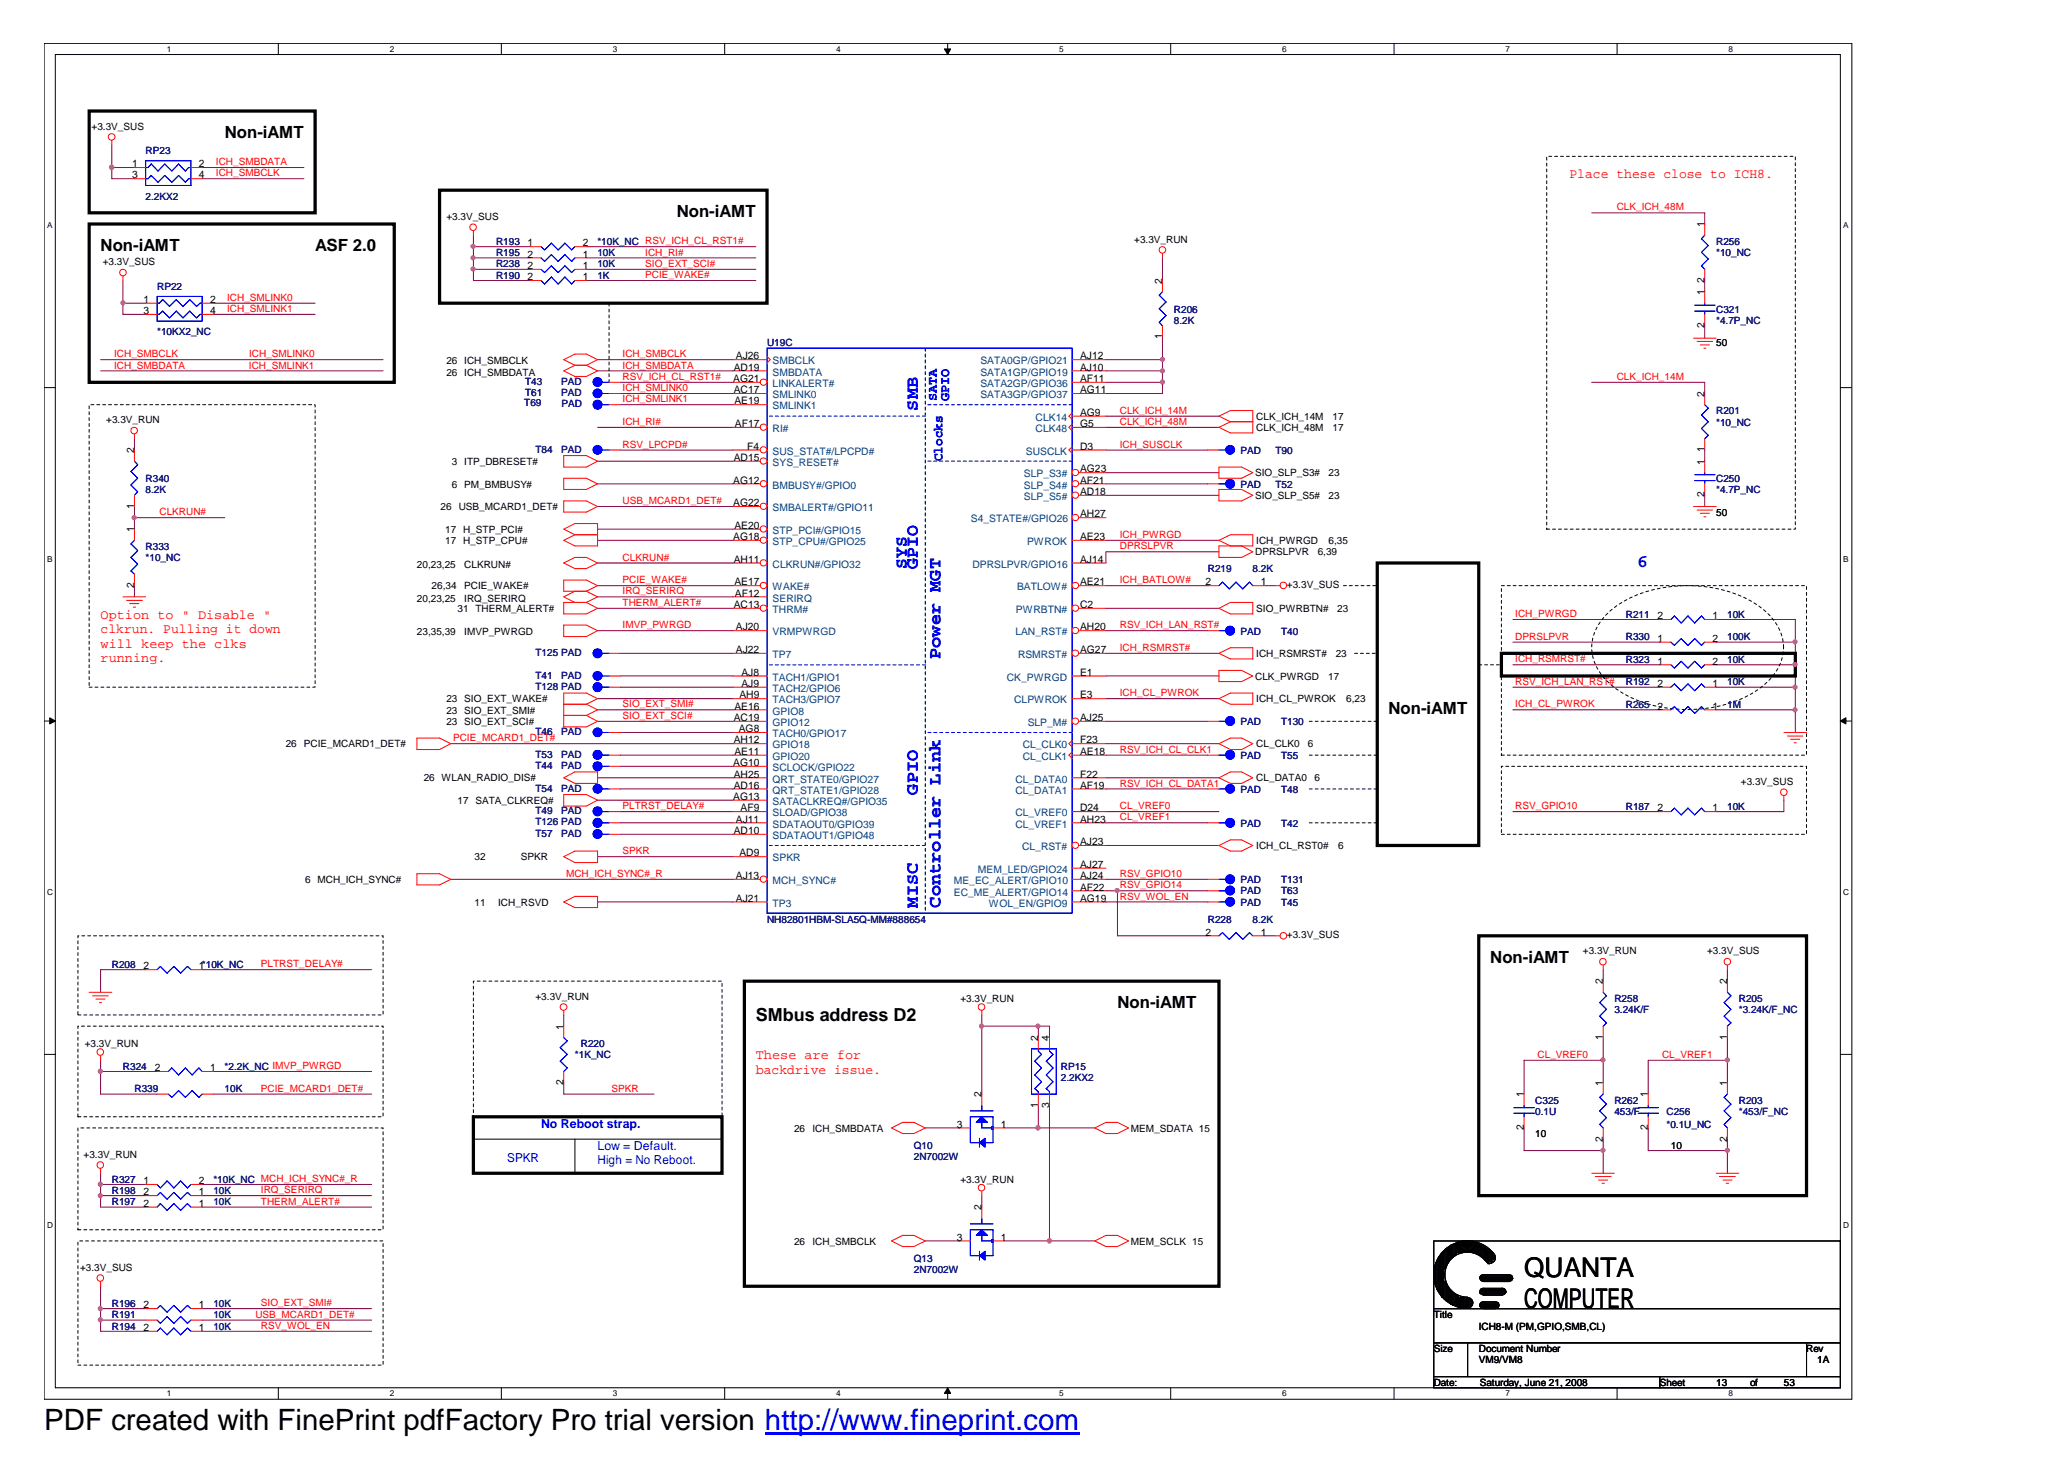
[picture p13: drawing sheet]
<svg xmlns="http://www.w3.org/2000/svg" width="297mm" height="210mm" viewBox="0 0 297 210" stroke-linecap="round" stroke-linejoin="round" font-family="sans-serif">
<defs><g id="words">
<text font-size="4.2" x="6.3" y="205.7">PDF created with FinePrint pdfFactory Pro trial version http://www.fineprint.com</text>
<g font-size="3.9">
<text x="219.3" y="183.7">QUANTA</text>
<text x="219.3" y="188.1">COMPUTER</text>
</g>
<g font-size="2.6" fill="#00f">
<text x="132.1" y="59.1" transform="rotate(-90 132.1 59.1)">SMB</text>
<text x="130.5" y="81.8" transform="rotate(-90 130.5 81.8)">SYS</text>
<text x="132.1" y="81.8" transform="rotate(-90 132.1 81.8)">GPIO</text>
<text x="235.5" y="81.5">6</text>
<text x="135.3" y="94.8" transform="rotate(-90 135.3 94.8)">Power MGT</text>
<text x="132.1" y="114.3" transform="rotate(-90 132.1 114.3)">GPIO</text>
<text x="132.1" y="130.6" transform="rotate(-90 132.1 130.6)">MISC</text>
<text x="135.3" y="130.6" transform="rotate(-90 135.3 130.6)">Controller Link</text>
</g>
<text font-size="2.6" x="108.8" y="146.8">SMbus address D2</text>
<g font-size="2.4">
<text x="32.3" y="19.8">Non-iAMT</text>
<text x="97.4" y="31.2">Non-iAMT</text>
<text x="14.5" y="36.1">Non-iAMT</text>
<text x="45.3" y="36.1">ASF 2.0</text>
<text x="199.8" y="102.8">Non-iAMT</text>
<text x="214.4" y="138.5">Non-iAMT</text>
<text x="160.8" y="145">Non-iAMT</text>
</g>
<g font-size="1.9" fill="#f00">
<text x="225.8" y="25.6">Place these close to ICH8.</text>
<text x="14.5" y="89">Option to &quot; Disable &quot;</text>
<text x="14.5" y="91.1">clkrun. Pulling it down</text>
<text x="14.5" y="93.2">will keep the clks</text>
<text x="14.5" y="95.3">running.</text>
<text x="108.8" y="152.4">These are for</text>
<text x="108.8" y="154.5">backdrive issue.</text>
</g>
<g font-size="1.9" fill="#00f">
<text x="134.8" y="57.8" transform="rotate(-90 134.8 57.8)">SATA</text>
<text x="136.6" y="57.8" transform="rotate(-90 136.6 57.8)">GPIO</text>
<text x="135.6" y="66.4" transform="rotate(-90 135.6 66.4)">Clocks</text>
</g>
<g font-size="1.8" fill="#00f">
<text x="73" y="167.1">SPKR</text>
<text x="77.9" y="162.3">No Reboot strap.</text>
<text x="86" y="165.5">Low = Default.</text>
<text x="86" y="167.5">High = No Reboot.</text>
</g>
<g font-size="1.5">
<text x="19" y="24.1">1</text>
<text x="19" y="25.7">3</text>
<text x="28.6" y="24.1">2</text>
<text x="28.6" y="25.7">4</text>
<text x="75.9" y="35.4">1</text>
<text x="83.9" y="35.4">2</text>
<text x="245.2" y="32.7" transform="rotate(-90 245.2 32.7)">1</text>
<text x="75.9" y="40.3">2</text>
<text x="75.9" y="38.7">2</text>
<text x="75.9" y="37.1">2</text>
<text x="83.9" y="40.3">1</text>
<text x="83.9" y="38.7">1</text>
<text x="83.9" y="37.1">1</text>
<text x="167.2" y="40.8" transform="rotate(-90 167.2 40.8)">2</text>
<text x="245.2" y="40.7" transform="rotate(-90 245.2 40.7)">2</text>
<text x="20.7" y="43.6">1</text>
<text x="20.7" y="45.2">3</text>
<text x="30.2" y="43.6">2</text>
<text x="30.2" y="45.2">4</text>
<text x="245.2" y="47.2" transform="rotate(-90 245.2 47.2)">2</text>
<text x="245.2" y="42.5" transform="rotate(-90 245.2 42.5)">1</text>
<text x="105.6" y="53.3">AD19</text>
<text x="105.9" y="51.7">AJ26</text>
<text x="155.4" y="51.7">AJ12</text>
<text x="155.4" y="53.3">AJ10</text>
<text x="167.2" y="48.8" transform="rotate(-90 167.2 48.8)">1</text>
<text x="105.5" y="55">AG21</text>
<text x="105.6" y="56.6">AC17</text>
<text x="105.7" y="58.2">AE19</text>
<text x="155.4" y="55">AF11</text>
<text x="155.4" y="56.6">AG11</text>
<text x="155.4" y="59.8">AG9</text>
<text x="245.2" y="57.1" transform="rotate(-90 245.2 57.1)">2</text>
<text x="19.3" y="65.2" transform="rotate(-90 19.3 65.2)">2</text>
<text x="105.7" y="61.4">AF17</text>
<text x="107.5" y="64.7">F4</text>
<text x="155.4" y="61.4">G5</text>
<text x="155.4" y="64.7">D3</text>
<text x="245.2" y="65.1" transform="rotate(-90 245.2 65.1)">1</text>
<text x="105.5" y="69.6">AG12</text>
<text x="105.6" y="66.3">AD15</text>
<text x="155.4" y="68">AG23</text>
<text x="155.4" y="69.6">AF21</text>
<text x="155.4" y="71.2">AD18</text>
<text x="245.2" y="71.6" transform="rotate(-90 245.2 71.6)">2</text>
<text x="245.2" y="66.9" transform="rotate(-90 245.2 66.9)">1</text>
<text x="19.3" y="76.6" transform="rotate(-90 19.3 76.6)">1</text>
<text x="19.3" y="73.2" transform="rotate(-90 19.3 73.2)">1</text>
<text x="105.5" y="72.8">AG22</text>
<text x="105.5" y="77.7">AG18</text>
<text x="105.7" y="76.1">AE20</text>
<text x="155.4" y="74.4">AH27</text>
<text x="155.4" y="77.7">AE23</text>
<text x="105.6" y="81">AH11</text>
<text x="155.4" y="81">AJ14</text>
<text x="19.3" y="84.6" transform="rotate(-90 19.3 84.6)">2</text>
<text x="105.6" y="87.5">AC13</text>
<text x="105.7" y="84.2">AE17</text>
<text x="105.7" y="85.8">AF12</text>
<text x="155.4" y="84.2">AE21</text>
<text x="155.4" y="87.5">C2</text>
<text x="173.4" y="84.2">2</text>
<text x="181.4" y="84.2">1</text>
<text x="238.5" y="89.1">2</text>
<text x="246.4" y="89.1">1</text>
<text x="105.9" y="90.7">AJ20</text>
<text x="105.9" y="94">AJ22</text>
<text x="155.4" y="90.7">AH20</text>
<text x="155.4" y="94">AG27</text>
<text x="238.5" y="92.3">1</text>
<text x="238.5" y="95.6">1</text>
<text x="246.4" y="92.3">2</text>
<text x="246.4" y="95.6">2</text>
<text x="106.4" y="100.5">AH9</text>
<text x="106.7" y="97.2">AJ8</text>
<text x="106.7" y="98.8">AJ9</text>
<text x="155.4" y="97.2">E1</text>
<text x="155.4" y="100.5">E3</text>
<text x="238.5" y="98.8">2</text>
<text x="246.4" y="98.8">1</text>
<text x="105.6" y="103.7">AC19</text>
<text x="105.6" y="106.9">AH12</text>
<text x="105.7" y="102.1">AE16</text>
<text x="106.3" y="105.3">AG8</text>
<text x="155.4" y="106.9">F23</text>
<text x="155.4" y="103.7">AJ25</text>
<text x="238.5" y="102.1">2</text>
<text x="246.4" y="102.1">1</text>
<text x="105.5" y="110.2">AG10</text>
<text x="105.6" y="111.9">AH25</text>
<text x="105.6" y="113.5">AD16</text>
<text x="105.7" y="108.6">AE11</text>
<text x="155.4" y="108.6">AE18</text>
<text x="155.4" y="111.9">F22</text>
<text x="155.4" y="113.5">AF19</text>
<text x="105.5" y="115.1">AG13</text>
<text x="105.6" y="120">AD10</text>
<text x="105.9" y="118.3">AJ11</text>
<text x="106.6" y="116.7">AF9</text>
<text x="155.4" y="116.7">D24</text>
<text x="155.4" y="118.3">AH23</text>
<text x="238.5" y="116.7">2</text>
<text x="246.4" y="116.7">1</text>
<text x="106.4" y="123.2">AD9</text>
<text x="155.4" y="121.6">AJ23</text>
<text x="155.4" y="124.9">AJ27</text>
<text x="105.9" y="129.7">AJ21</text>
<text x="105.9" y="126.5">AJ13</text>
<text x="155.4" y="126.5">AJ24</text>
<text x="155.4" y="129.7">AG19</text>
<text x="155.4" y="128.1">AF22</text>
<text x="173.4" y="134.6">2</text>
<text x="181.4" y="134.6">1</text>
<text x="20.7" y="139.5">2</text>
<text x="28.6" y="139.5">1*10K_NC</text>
<text x="230.6" y="141.6" transform="rotate(-90 230.6 141.6)">2</text>
<text x="248.5" y="141.6" transform="rotate(-90 248.5 141.6)">2</text>
<text x="81.1" y="148.1" transform="rotate(-90 81.1 148.1)">1</text>
<text x="149.4" y="149.7" transform="rotate(-90 149.4 149.7)">2</text>
<text x="151" y="149.7" transform="rotate(-90 151 149.7)">4</text>
<text x="230.6" y="149.6" transform="rotate(-90 230.6 149.6)">1</text>
<text x="248.5" y="149.6" transform="rotate(-90 248.5 149.6)">1</text>
<text x="22.3" y="154.1">2</text>
<text x="30.2" y="154.1">1</text>
<text x="81.1" y="156.1" transform="rotate(-90 81.1 156.1)">2</text>
<text x="141.2" y="157.9" transform="rotate(-90 141.2 157.9)">2</text>
<text x="149.4" y="159.4" transform="rotate(-90 149.4 159.4)">1</text>
<text x="151" y="159.4" transform="rotate(-90 151 159.4)">3</text>
<text x="219.2" y="157.9" transform="rotate(-90 219.2 157.9)">1</text>
<text x="230.6" y="156.3" transform="rotate(-90 230.6 156.3)">1</text>
<text x="237.1" y="157.9" transform="rotate(-90 237.1 157.9)">1</text>
<text x="248.5" y="156.3" transform="rotate(-90 248.5 156.3)">1</text>
<text x="137.7" y="162.2">3</text>
<text x="144" y="162.2">1</text>
<text x="219.2" y="162.6" transform="rotate(-90 219.2 162.6)">2</text>
<text x="230.6" y="164.2" transform="rotate(-90 230.6 164.2)">2</text>
<text x="237.1" y="162.6" transform="rotate(-90 237.1 162.6)">2</text>
<text x="248.5" y="164.2" transform="rotate(-90 248.5 164.2)">2</text>
<text x="20.7" y="170.4">1</text>
<text x="20.7" y="172">2</text>
<text x="20.7" y="173.6">2</text>
<text x="28.6" y="170.4">2</text>
<text x="28.6" y="172">1</text>
<text x="28.6" y="173.6">1</text>
<text x="137.7" y="178.5">3</text>
<text x="141.2" y="174.1" transform="rotate(-90 141.2 174.1)">2</text>
<text x="144" y="178.5">1</text>
<text x="20.7" y="188.2">2</text>
<text x="20.7" y="191.5">2</text>
<text x="28.6" y="188.2">1</text>
<text x="28.6" y="191.5">1</text>
</g>
<g font-size="1.5" fill="#004080">
<text x="111.2" y="52.4">SMBCLK</text>
<text x="141.1" y="52.4">SATA0GP/GPIO21</text>
<text x="111.2" y="54">SMBDATA</text>
<text x="111.2" y="55.7">LINKALERT#</text>
<text x="111.2" y="57.3">SMLINK0</text>
<text x="111.2" y="58.9">SMLINK1</text>
<text x="141.1" y="54">SATA1GP/GPIO19</text>
<text x="141.1" y="55.7">SATA2GP/GPIO36</text>
<text x="141.1" y="57.3">SATA3GP/GPIO37</text>
<text x="111.2" y="65.4">SUS_STAT#/LPCPD#</text>
<text x="111.2" y="62.2">RI#</text>
<text x="147.6" y="65.4">SUSCLK</text>
<text x="149" y="60.6">CLK14</text>
<text x="149" y="62.2">CLK48</text>
<text x="111.2" y="67">SYS_RESET#</text>
<text x="111.2" y="70.3">BMBUSY#/GPIO0</text>
<text x="147.3" y="68.7">SLP_S3#</text>
<text x="147.3" y="70.3">SLP_S4#</text>
<text x="147.3" y="71.9">SLP_S5#</text>
<text x="111.2" y="73.5">SMBALERT#/GPIO11</text>
<text x="111.2" y="76.8">STP_PCI#/GPIO15</text>
<text x="139.7" y="75.2">S4_STATE#/GPIO26</text>
<text x="111.2" y="78.4">STP_CPU#/GPIO25</text>
<text x="111.2" y="81.7">CLKRUN#/GPIO32</text>
<text x="139.9" y="81.7">DPRSLPVR/GPIO16</text>
<text x="147.8" y="78.4">PWROK</text>
<text x="111.2" y="84.9">WAKE#</text>
<text x="111.2" y="86.5">SERIRQ</text>
<text x="111.2" y="88.2">THRM#</text>
<text x="146.2" y="88.2">PWRBTN#</text>
<text x="146.3" y="84.9">BATLOW#</text>
<text x="111.2" y="91.4">VRMPWRGD</text>
<text x="111.2" y="94.7">TP7</text>
<text x="146.1" y="91.4">LAN_RST#</text>
<text x="146.5" y="94.7">RSMRST#</text>
<text x="111.2" y="97.9">TACH1/GPIO1</text>
<text x="111.2" y="99.5">TACH2/GPIO6</text>
<text x="111.2" y="101.2">TACH3/GPIO7</text>
<text x="144.9" y="97.9">CK_PWRGD</text>
<text x="145.9" y="101.2">CLPWROK</text>
<text x="111.2" y="102.8">GPIO8</text>
<text x="111.2" y="104.5">GPIO12</text>
<text x="111.2" y="106.1">TACH0/GPIO17</text>
<text x="111.2" y="107.7">GPIO18</text>
<text x="147.2" y="107.7">CL_CLK0</text>
<text x="147.9" y="104.5">SLP_M#</text>
<text x="111.2" y="110.9">SCLOCK/GPIO22</text>
<text x="111.2" y="112.6">QRT_STATE0/GPIO27</text>
<text x="111.2" y="109.3">GPIO20</text>
<text x="146.1" y="112.6">CL_DATA0</text>
<text x="147.2" y="109.3">CL_CLK1</text>
<text x="111.2" y="115.8">SATACLKREQ#/GPIO35</text>
<text x="111.2" y="117.4">SLOAD/GPIO38</text>
<text x="111.2" y="119.1">SDATAOUT0/GPIO39</text>
<text x="111.2" y="114.2">QRT_STATE1/GPIO28</text>
<text x="146.1" y="114.2">CL_DATA1</text>
<text x="146.1" y="117.4">CL_VREF0</text>
<text x="146.1" y="119.1">CL_VREF1</text>
<text x="111.2" y="120.7">SDATAOUT1/GPIO48</text>
<text x="111.2" y="123.9">SPKR</text>
<text x="140.7" y="125.6">MEM_LED/GPIO24</text>
<text x="147.1" y="122.3">CL_RST#</text>
<text x="111.2" y="130.4">TP3</text>
<text x="111.2" y="127.2">MCH_SYNC#</text>
<text x="137.2" y="127.2">ME_EC_ALERT/GPIO10</text>
<text x="137.2" y="128.8">EC_ME_ALERT/GPIO14</text>
<text x="142.3" y="130.4">WOL_EN/GPIO9</text>
</g>
<g font-size="1.4">
<text x="13.2" y="18.6">+3.3V_SUS</text>
<text x="64.2" y="31.6">+3.3V_SUS</text>
<text x="163.2" y="34.9">+3.3V_RUN</text>
<text x="14.8" y="38.2">+3.3V_SUS</text>
<text x="64.2" y="52.4">26 ICH_SMBCLK</text>
<text x="246.9" y="49.8">50</text>
<text x="64.2" y="54.1">26 ICH_SMBDATA</text>
<text x="15.3" y="60.9">+3.3V_RUN</text>
<text x="180.8" y="60.4">CLK_ICH_14M</text>
<text x="180.8" y="62">CLK_ICH_48M</text>
<text x="191.7" y="60.4">17</text>
<text x="191.7" y="62">17</text>
<text x="65" y="70.2">6 PM_BMBUSY#</text>
<text x="65" y="66.9">3 ITP_DBRESET#</text>
<text x="180.6" y="71.8">SIO_SLP_S5#</text>
<text x="180.6" y="68.6">SIO_SLP_S3#</text>
<text x="191.1" y="71.8">23</text>
<text x="191.1" y="68.6">23</text>
<text x="63.4" y="73.4">26</text>
<text x="64.1" y="76.7">17 H_STP_PCI#</text>
<text x="66" y="73.4">USB_MCARD1_DET#</text>
<text x="246.9" y="74.2">50</text>
<text x="60" y="81.7">20,23,25</text>
<text x="64.1" y="78.3">17 H_STP_CPU#</text>
<text x="66.8" y="81.7">CLKRUN#</text>
<text x="180.6" y="79.9">DPRSLPVR</text>
<text x="180.8" y="78.3">ICH_PWRGD</text>
<text x="189.6" y="79.9">6,39</text>
<text x="191.1" y="78.3">6,35</text>
<text x="60" y="86.6">20,23,25</text>
<text x="62.1" y="84.8">26,34</text>
<text x="65.8" y="88">31 THERM_ALERT#</text>
<text x="66.8" y="86.6">IRQ_SERIRQ</text>
<text x="66.8" y="84.8">PCIE_WAKE#</text>
<text x="180.8" y="88">SIO_PWRBTN#</text>
<text x="185.2" y="84.6">+3.3V_SUS</text>
<text x="192.4" y="88">23</text>
<text x="60" y="91.3">23,35,39</text>
<text x="66.8" y="91.3">IMVP_PWRGD</text>
<text x="180.8" y="94.5">ICH_RSMRST#</text>
<text x="192.2" y="94.5">23</text>
<text x="64.2" y="101.1">23 SIO_EXT_WAKE#</text>
<text x="180.6" y="97.8">CLK_PWRGD</text>
<text x="180.8" y="101.1">ICH_CL_PWROK</text>
<text x="191.1" y="97.8">17</text>
<text x="193.7" y="101.1">6,23</text>
<text x="41.1" y="107.5">26</text>
<text x="43.7" y="107.5">PCIE_MCARD1_DET#</text>
<text x="64.2" y="102.7">23 SIO_EXT_SMI#</text>
<text x="64.2" y="104.3">23 SIO_EXT_SCI#</text>
<text x="180.8" y="107.5">CL_CLK0</text>
<text x="188.2" y="107.5">6</text>
<text x="61" y="112.4">26 WLAN_RADIO_DIS#</text>
<text x="180.8" y="112.4">CL_DATA0</text>
<text x="189.1" y="112.4">6</text>
<text x="250.5" y="112.9">+3.3V_SUS</text>
<text x="65.8" y="115.7">17 SATA_CLKREQ#</text>
<text x="68.3" y="123.8">32</text>
<text x="74.9" y="123.8">SPKR</text>
<text x="180.8" y="122.2">ICH_CL_RST0#</text>
<text x="192.5" y="122.2">6</text>
<text x="43.9" y="127.1">6 MCH_ICH_SYNC#</text>
<text x="68.3" y="130.3">11</text>
<text x="71.7" y="130.3">ICH_RSVD</text>
<text x="185.2" y="135">+3.3V_SUS</text>
<text x="227.8" y="137.3">+3.3V_RUN</text>
<text x="245.6" y="137.3">+3.3V_SUS</text>
<text x="77" y="143.8">+3.3V_RUN</text>
<text x="138.2" y="144.1">+3.3V_RUN</text>
<text x="12.2" y="150.6">+3.3V_RUN</text>
<text x="12" y="166.6">+3.3V_RUN</text>
<text x="114.3" y="162.8">26</text>
<text x="116.9" y="162.8">ICH_SMBDATA</text>
<text x="162.7" y="162.8">MEM_SDATA 15</text>
<text x="220.9" y="163.6">10</text>
<text x="240.4" y="165.2">10</text>
<text x="138.2" y="170.2">+3.3V_RUN</text>
<text x="114.3" y="179.1">26</text>
<text x="116.9" y="179.1">ICH_SMBCLK</text>
<text x="162.7" y="179.1">MEM_SCLK 15</text>
<text x="11.5" y="182.8">+3.3V_SUS</text>
<text x="206.3" y="189.6">Title</text>
<text x="212.8" y="191.3">ICH8-M (PM,GPIO,SMB,CL)</text>
<text x="206.3" y="194.5">Size</text>
<text x="212.8" y="196.1">VM9/VM8</text>
<text x="212.8" y="194.5">Document Number</text>
<text x="259.9" y="194.5">Rev</text>
<text x="261.5" y="196.1">1A</text>
<text x="206.3" y="199.4">Date:</text>
<text x="212.9" y="199.4">Saturday, June 21, 2008</text>
<text x="238.8" y="199.4">Sheet</text>
<text x="246.9" y="199.4">13</text>
<text x="251.8" y="199.4">of</text>
<text x="256.7" y="199.4">53</text>
</g>
<g font-size="1.4" fill="#000080">
<text x="21" y="22.2">RP23</text>
<text x="21" y="28.7">2.2KX2</text>
<text x="71.4" y="35.2">R193</text>
<text x="86" y="35.2">*10K_NC RSV_ICH_CL_RST1#</text>
<text x="246.9" y="35.2">R256</text>
<text x="22.6" y="41.7">RP22</text>
<text x="71.4" y="40.1">R190</text>
<text x="71.4" y="38.5">R238</text>
<text x="71.4" y="36.8">R195</text>
<text x="86" y="40.1">1K</text>
<text x="86" y="38.5">10K</text>
<text x="86" y="36.8">10K</text>
<text x="246.9" y="36.8">*10_NC</text>
<text x="168.9" y="45">R206</text>
<text x="168.9" y="46.6">8.2K</text>
<text x="246.9" y="45">C321</text>
<text x="246.9" y="46.6">*4.7P_NC</text>
<text x="22.6" y="48.2">*10KX2_NC</text>
<text x="110.4" y="49.8">U19C</text>
<text x="75.4" y="58.5">T69</text>
<text x="75.6" y="55.4">T43</text>
<text x="75.6" y="57">T61</text>
<text x="80.8" y="55.4">PAD</text>
<text x="80.8" y="57">PAD</text>
<text x="80.8" y="58.6">PAD</text>
<text x="246.9" y="59.6">R201</text>
<text x="77" y="65.1">T84</text>
<text x="80.8" y="65.1">PAD</text>
<text x="178.5" y="65.3">PAD</text>
<text x="183.5" y="65.3">T90</text>
<text x="246.9" y="61.2">*10_NC</text>
<text x="21" y="69.4">R340</text>
<text x="21" y="71">8.2K</text>
<text x="178.5" y="70.2">PAD</text>
<text x="183.5" y="70.2">T52</text>
<text x="246.9" y="69.4">C250</text>
<text x="246.9" y="71">*4.7P_NC</text>
<text x="21" y="79.1">R333</text>
<text x="21" y="80.7">*10_NC</text>
<text x="173.8" y="82.4">R219</text>
<text x="180.2" y="82.4">8.2K</text>
<text x="233.9" y="88.9">R211</text>
<text x="248.5" y="88.9">10K</text>
<text x="77" y="94.4">T125 PAD</text>
<text x="178.5" y="91.3">PAD</text>
<text x="184.3" y="91.3">T40</text>
<text x="233.9" y="92.1">R330</text>
<text x="233.9" y="95.3">R323</text>
<text x="248.5" y="92.1">100K</text>
<text x="248.5" y="95.3">10K</text>
<text x="77" y="97.6">T41</text>
<text x="77" y="99.2">T128 PAD</text>
<text x="80.8" y="97.6">PAD</text>
<text x="233.9" y="98.6">R192</text>
<text x="233.9" y="101.9">R265</text>
<text x="248.5" y="98.6">10K</text>
<text x="248.5" y="101.9">1M</text>
<text x="77" y="105.8">T46</text>
<text x="80.8" y="105.8">PAD</text>
<text x="178.5" y="104.3">PAD</text>
<text x="184.3" y="104.3">T130</text>
<text x="77" y="113.9">T54</text>
<text x="77" y="110.6">T44</text>
<text x="77" y="109">T53</text>
<text x="80.8" y="113.9">PAD</text>
<text x="80.8" y="110.6">PAD</text>
<text x="80.8" y="109">PAD</text>
<text x="178.5" y="109.2">PAD</text>
<text x="184.3" y="109.2">T55</text>
<text x="77" y="117.2">T49</text>
<text x="77" y="118.8">T126 PAD</text>
<text x="80.8" y="117.2">PAD</text>
<text x="178.5" y="118.9">PAD</text>
<text x="178.5" y="114.1">PAD</text>
<text x="184.3" y="118.9">T42</text>
<text x="184.3" y="114.1">T48</text>
<text x="233.9" y="116.5">R187</text>
<text x="248.5" y="116.5">10K</text>
<text x="77" y="120.4">T57</text>
<text x="80.8" y="120.4">PAD</text>
<text x="178.5" y="128.7">PAD</text>
<text x="178.5" y="130.3">PAD</text>
<text x="178.5" y="127.1">PAD</text>
<text x="184.3" y="128.7">T63</text>
<text x="184.3" y="130.3">T45</text>
<text x="184.3" y="127.1">T131</text>
<text x="110.4" y="132.7">NH82801HBM-SLA5Q-MM#888654</text>
<text x="173.8" y="132.7">R228</text>
<text x="180.2" y="132.7">8.2K</text>
<text x="16.1" y="139.2">R208</text>
<text x="232.3" y="144.1">R258</text>
<text x="232.3" y="145.8">3.24K/F</text>
<text x="250.2" y="144.1">R205</text>
<text x="250.2" y="145.8">*3.24K/F_NC</text>
<text x="17.7" y="153.9">R324</text>
<text x="32.3" y="153.9">*2.2K_NC IMVP_PWRGD</text>
<text x="82.7" y="152.2">*1K_NC</text>
<text x="83.6" y="150.6">R220</text>
<text x="152.7" y="153.9">RP15</text>
<text x="152.7" y="155.5">2.2KX2</text>
<text x="19.3" y="157.1">R339</text>
<text x="32.3" y="157.1">10K</text>
<text x="220.9" y="158.8">C325</text>
<text x="220.9" y="160.4">0.1U</text>
<text x="232.3" y="158.8">R262</text>
<text x="232.3" y="160.4">453/F</text>
<text x="239.8" y="160.4">C256</text>
<text x="250.2" y="158.8">R203</text>
<text x="250.2" y="160.4">*453/F_NC</text>
<text x="131.5" y="165.2">Q10</text>
<text x="131.5" y="166.9">2N7002W</text>
<text x="239.8" y="162.3">*0.1U_NC</text>
<text x="16.1" y="170.2">R327</text>
<text x="16.1" y="171.8">R198</text>
<text x="16.1" y="173.4">R197</text>
<text x="30.7" y="170.2">*10K_NC MCH_ICH_SYNC#_R</text>
<text x="30.7" y="171.8">10K</text>
<text x="30.7" y="173.4">10K</text>
<text x="131.5" y="181.5">Q13</text>
<text x="131.5" y="183.1">2N7002W</text>
<text x="16.1" y="188">R196</text>
<text x="16.1" y="191.3">R194</text>
<text x="16.1" y="189.6">R191</text>
<text x="30.7" y="188">10K</text>
<text x="30.7" y="191.3">10K</text>
<text x="30.7" y="189.6">10K</text>
</g>
<g font-size="1.4" fill="#f00">
<text x="31.1" y="23.8">ICH_SMBDATA</text>
<text x="31.1" y="25.4">ICH_SMBCLK</text>
<text x="232.6" y="30.3">CLK_ICH_48M</text>
<text x="92.8" y="36.8">ICH_RI#</text>
<text x="92.8" y="38.4">SIO_EXT_SCI#</text>
<text x="92.8" y="40">PCIE_WAKE#</text>
<text x="32.7" y="44.9">ICH_SMLINK1</text>
<text x="32.7" y="43.3">ICH_SMLINK0</text>
<text x="16.4" y="51.4">ICH_SMBCLK</text>
<text x="16.4" y="53">ICH_SMBDATA</text>
<text x="35.8" y="53">ICH_SMLINK1</text>
<text x="35.8" y="51.4">ICH_SMLINK0</text>
<text x="89.6" y="51.4">ICH_SMBCLK</text>
<text x="89.6" y="53">ICH_SMBDATA</text>
<text x="89.6" y="56.3">ICH_SMLINK0</text>
<text x="89.6" y="54.7">RSV_ICH_CL_RST1#</text>
<text x="89.6" y="57.9">ICH_SMLINK1</text>
<text x="161.1" y="59.5">CLK_ICH_14M</text>
<text x="232.6" y="54.7">CLK_ICH_14M</text>
<text x="89.6" y="61.1">ICH_RI#</text>
<text x="89.6" y="64.4">RSV_LPCPD#</text>
<text x="161.1" y="64.4">ICH_SUSCLK</text>
<text x="161.1" y="61.1">CLK_ICH_48M</text>
<text x="22.9" y="74.1">CLKRUN#</text>
<text x="89.6" y="72.5">USB_MCARD1_DET#</text>
<text x="161.1" y="77.4">ICH_PWRGD</text>
<text x="89.6" y="80.7">CLKRUN#</text>
<text x="89.6" y="83.9">PCIE_WAKE#</text>
<text x="161.1" y="83.9">ICH_BATLOW#</text>
<text x="161.1" y="79.1">DPRSLPVR</text>
<text x="89.6" y="85.5">IRQ_SERIRQ</text>
<text x="89.6" y="87.2">THERM_ALERT#</text>
<text x="218" y="88.8">ICH_PWRGD</text>
<text x="89.6" y="90.4">IMVP_PWRGD</text>
<text x="161.1" y="90.4">RSV_ICH_LAN_RST#</text>
<text x="161.1" y="93.7">ICH_RSMRST#</text>
<text x="218" y="92">DPRSLPVR</text>
<text x="218" y="95.3">ICH_RSMRST#</text>
<text x="89.6" y="101.8">SIO_EXT_SMI#</text>
<text x="161.1" y="100.2">ICH_CL_PWROK</text>
<text x="218" y="98.5">RSV_ICH_LAN_RST#</text>
<text x="218" y="101.8">ICH_CL_PWROK</text>
<text x="65.2" y="106.7">PCIE_MCARD1_DET#</text>
<text x="89.6" y="103.4">SIO_EXT_SCI#</text>
<text x="161.1" y="108.3">RSV_ICH_CL_CLK1</text>
<text x="161.1" y="113.2">RSV_ICH_CL_DATA1</text>
<text x="89.6" y="116.4">PLTRST_DELAY#</text>
<text x="161.1" y="116.4">CL_VREF0</text>
<text x="161.1" y="118">CL_VREF1</text>
<text x="218" y="116.4">RSV_GPIO10</text>
<text x="89.6" y="122.9">SPKR</text>
<text x="81.4" y="126.2">MCH_ICH_SYNC#_R</text>
<text x="161.1" y="126.2">RSV_GPIO10</text>
<text x="161.1" y="129.4">RSV_WOL_EN</text>
<text x="161.1" y="127.8">RSV_GPIO14</text>
<text x="37.5" y="139.2">PLTRST_DELAY#</text>
<text x="221.2" y="152.2">CL_VREF0</text>
<text x="239.1" y="152.2">CL_VREF1</text>
<text x="37.5" y="157.1">PCIE_MCARD1_DET#</text>
<text x="88" y="157.1">SPKR</text>
<text x="37.5" y="171.7">IRQ_SERIRQ</text>
<text x="37.5" y="173.3">THERM_ALERT#</text>
<text x="36.7" y="189.6">USB_MCARD1_DET#</text>
<text x="37.5" y="187.9">SIO_EXT_SMI#</text>
<text x="37.5" y="191.2">RSV_WOL_EN</text>
</g>
<g font-size="1.2">
<text x="24" y="7.5">1</text>
<text x="56.1" y="7.5">2</text>
<text x="88.2" y="7.5">3</text>
<text x="120.3" y="7.5">4</text>
<text x="152.4" y="7.5">5</text>
<text x="184.5" y="7.5">6</text>
<text x="216.6" y="7.5">7</text>
<text x="248.7" y="7.5">8</text>
<text x="6.8" y="32.9">A</text>
<text x="265.2" y="32.9">A</text>
<text x="6.8" y="80.8">B</text>
<text x="265.2" y="80.8">B</text>
<text x="6.8" y="128.7">C</text>
<text x="265.2" y="128.7">C</text>
<text x="6.8" y="176.7">D</text>
<text x="265.2" y="176.7">D</text>
<text x="24" y="200.9">1</text>
<text x="56.1" y="200.9">2</text>
<text x="88.2" y="200.9">3</text>
<text x="120.3" y="200.9">4</text>
<text x="152.4" y="200.9">5</text>
<text x="184.5" y="200.9">6</text>
<text x="216.6" y="200.9">7</text>
<text x="248.7" y="200.9">8</text>
</g>
</g></defs>
<g fill="none" stroke="#000" stroke-width=".14">
<path d="M6.3 6.2h260.1v195.1h-260.1zM8 7.8h256.8v191.9h-256.8zM40 6.2v1.6M72.1 6.2v1.6M104.3 6.2v1.6M136.4 6.2v1.6M168.4 6.2v1.6M200.6 6.2v1.6M232.7 6.2v1.6M6.3 55.8h1.7M264.8 55.8h1.6M6.3 103.7h1.7"/>
<path d="M264.8 103.7h1.6M6.3 151.7h1.7M264.8 151.7h1.6M68.1 163.9h35.8M82.7 163.9v4.9M206.3 178.5h58.5v9.8h-58.5zM207.9 179.8v2.8l.2-.5v-2.3l.1-.1v2.1l.2-.2v-2.1l.2-.2v2l.1-.2v-1.9h.2v1.8l.1-.2v-1.6l.2-.2v1.7l.2-.2v-1.5l.1-.1v1.6M209.7 178.9l.1-.2v1.6l-.1-.2zM209.8 179.9l1.4-.2a3.6 3.6 0 0 1 3.1 1.8M209.8 179.7l1.4-.2a3.8 3.8 0 0 1 3.4 2.2M209.8 179.5l1.4-.2a4 4 0 0 1 3.6 2.3M209.8 179.4l1.4-.2a4.2 4.2 0 0 1 3.6 2.1"/>
<path d="M209.8 179.2l1.4-.2a4.3 4.3 0 0 1 3.8 2.3M209.8 178.9l1.4-.2a4.6 4.6 0 0 1 3.9 2.3M210 179l1.2-.1a4.6 4.6 0 0 1 3.9 2.3M210 178.9v1.2M211.2 178.5a4.8 4.8 0 0 1 3.7 1.9M211.2 178.5a4.8 4.8 0 0 0-4.9 4.9 4.8 4.8 0 0 0 4.9 4.8M211.2 178.5l-1.6 .2M40 199.7v1.6M72.1 199.7v1.6M104.3 199.7v1.6M136.4 199.7v1.6M168.4 199.7v1.6"/>
<path d="M200.6 199.7v1.6M206.3 188.3h58.5v4.9h-58.5zM206.3 193.2h4.9v4.8h-4.9zM206.3 198h32.5v1.7h-32.5zM206.5 182.3v2.2l.1 .6v-3.3l.2-.3v4l.1 .2v-4.6l.2-.3v5.2l.2 .2v-5.5l.1-.2v6.2M209.8 180.1l1.4-.3a3.5 3.5 0 0 1 3.1 2M209.8 186.5v1.5h-.1v-1.5l-.2-.2v1.7l-.1-.2v-1.5l-.2-.1v1.6h-.2v-1.8l-.1-.1v1.7h-.2v-1.9l-.1-.2v2l-.2-.2v-2l-.2-.2v2.1l-.1-.2v-2.3l-.2-.3v2.4h-.2v-6.7l-.1 .2v6.4M209.8 186.7h.2v1.3h.2v-1.3h.2v1.4h-.4l.5-1.4v1.4l.2-.1v-1.3l.1 .3v1.1h.2v-1.3h.2v1.3h.1v-1.3h.2v1.3l.2-.1v-1l.1 .2v.6M209.9 180.2l1.3-.2a3.3 3.3 0 0 1 2.9 1.8M211.2 193.2h48.7v4.8h-48.7zM211.2 180.1a3.2 3.2 0 0 1 2.5 1.2M211.2 180.1a3.2 3.2 0 0 0-3.3 3.3 3.2 3.2 0 0 0 3.3 3.2"/>
<path d="M211.2 180.1l-1.3 .2M213.1 183.6h4.4v.1h-4.6v.2h4.8l-.2 .2h-4.4l.2 .1h4.2M213.1 187.5h2.5v.1h-2.7v.2h2.8l-.1 .2h-2.7l.4 .1h2.3M213.1 185.5h3.4v.2h-3.4l-.2 .2h3.8l-.2 .1h-3.6l.4 .2h3.1M213.4 187.3h1.8M213.4 188.3h1.8M213.4 186.3h2.8M213.4 185.3h2.8M213.4 184.4h3.8M213.4 183.4h3.8M232.7 199.7v1.6M238.8 198h26v1.7h-26z"/>
<path d="M259.9 193.2h4.9v4.8h-4.9z"/>
<circle cx="211.1" cy="187.4" r=".78"/>
<circle cx="213.4" cy="187.8" r=".47"/>
<circle cx="213.4" cy="185.8" r=".47"/>
<circle cx="213.4" cy="183.9" r=".47"/>
<circle cx="214.4" cy="180.9" r=".79"/>
<circle cx="215.2" cy="187.8" r=".48"/>
<circle cx="216.2" cy="185.8" r=".47"/>
<circle cx="217.2" cy="183.9" r=".47"/>
</g>
<g fill="#000" stroke="#000" stroke-width=".14">
<path d="M135.9 7h.9l-.4 .8z" fill-rule="evenodd"/>
<path d="M7.2 103.3l.8 .4-.8 .5z" fill-rule="evenodd"/>
<path d="M264.8 103.7l.8-.4v.9z" fill-rule="evenodd"/>
<path d="M136.4 199.7l.4 .8h-.9z" fill-rule="evenodd"/>
</g>
<g fill="none" stroke="#800040" stroke-width=".14">
<path d="M16.1 20.8v4.9h3.2M16.1 24.1h3.2M29.1 24.1h14.6M29.1 25.7h14.6M68.1 37.1h8.1M68.1 33.8v6.6h8.1M68.1 38.7h8.1M68.1 35.5h8.1M84.4 37.1h24.4M84.4 38.7h24.4M84.4 35.5h24.4M167.3 37.1v3.3"/>
<path d="M229 30.6h16.3v1.6M14.5 51.7h40.6M14.5 53.4h40.6M17.7 40.4v4.8h3.3M17.7 43.6h3.3M30.7 43.6h14.6M30.7 45.2h14.6M84.4 40.4h24.4M86 51.7h19.5M86 53.4h19.5M89.2 55h16.3M89.2 56.6h16.3"/>
<path d="M89.2 58.2h16.3M159.1 51.7h8.2M159.1 53.4h8.2M159.1 55h8.2M159.1 59.9h16.3M167.3 48.5v8.1h-8.2M229 55h16.3v1.6M245.3 40.4v1.6M245.3 46.9v1.8M19.3 63.1v1.6M19.3 72.9v3.2M19.3 74.5h13"/>
<path d="M86 61.5h19.5M86 69.6h19.5M86 77.7h19.5M86 66.4h19.5M86 76.1h19.5M86 72.9h19.5M89.2 64.7h16.3M159.1 64.7h14.7M159.1 61.5h16.3M159.1 71.3h16.3M159.1 69.6h14.7M159.1 68h16.3"/>
<path d="M159.1 77.7h16.3M175.4 79.4h-16.3v1.6M245.3 64.7v1.7M245.3 71.3v1.6M19.3 84.3v1.6M86 84.3h19.5M86 87.5h19.5M86 90.7h19.5M86 81h19.5M86 85.9h19.5M89.2 98.9h16.3M89.2 97.3h16.3"/>
<path d="M89.2 94h16.3M159.1 84.3h14.7M159.1 87.5h16.3M159.1 90.7h14.7M159.1 97.3h16.3M159.1 94h16.3M181.9 84.3h1.6M217.7 98.9h21.1M217.7 89.1h21.1M217.7 92.4h21.1M217.7 95.6h21.1M246.9 98.9h11.4"/>
<path d="M246.9 89.1h11.4v16.3M246.9 92.4h11.4M246.9 95.6h11.4M64.9 107h40.6M86 115.1h19.5M86 100.5h19.5M86 111.9h19.5M86 102.1h19.5M86 103.8h19.5M89.2 113.5h16.3M89.2 116.8h16.3M89.2 118.4h16.3"/>
<path d="M89.2 108.6h16.3M89.2 110.3h16.3M89.2 105.4h16.3M159.1 113.5h14.7M159.1 100.5h16.3M159.1 107h16.3M159.1 111.9h16.3M159.1 116.8h16.3M159.1 118.4h14.7M159.1 103.8h14.7M159.1 108.6h14.7M217.7 116.8h21.1"/>
<path d="M217.7 102.1h21.1M246.9 102.1h11.4M256.7 115.1v1.7h-9.8M21 139.5h-6.5v3.3M29.1 139.5h24.4M64.9 126.5h40.6M86 123.2h19.5M86 129.8h19.5M89.2 120h16.3M159.1 121.6h16.3M159.1 126.5h14.7M159.1 129.8h14.7"/>
<path d="M159.1 128.2h14.7M160.8 128.2v6.4h13M181.9 134.6h1.6M230.7 139.5v1.7M248.5 139.5v1.7M14.5 152.5v4.9h8.1M14.5 154.1h8.1M30.7 157.4h22.8M30.7 154.1h22.8M81.1 146v1.6M81.1 155.8v1.6h13M141.3 147.6h9.7v1.7"/>
<path d="M141.3 146v11.4M149.4 147.6v1.7M149.4 159v3.3M151 159v19.5M230.7 149.3v6.5M230.7 152.5h-11.4v4.9M248.5 152.5h-11.3v4.9M248.5 149.3v6.5M14.5 170.4h6.5M14.5 168.8v4.9h6.5M14.5 172h6.5M29.1 170.4h24.4"/>
<path d="M29.1 172h24.4M29.1 173.7h24.4M133.1 178.5h4.9M133.1 162.3h4.9M141.3 172v1.7M144.5 178.5h13M144.5 162.3h13M219.3 162.3v3.2h11.4M230.7 163.9v4.9M237.2 162.3v3.2h11.3M248.5 163.9v4.9M14.5 185.1v6.4h6.5"/>
<path d="M14.5 188.3h6.5M14.5 189.9h6.5M29.1 188.3h24.4M29.1 191.5h24.4M29.1 189.9h24.4"/>
</g>
<g fill="#f0f" stroke="#f0f" stroke-width=".14">
<circle cx="167.3" cy="51.7" r=".3"/>
<circle cx="167.3" cy="55" r=".3"/>
<circle cx="167.3" cy="53.3" r=".3"/>
<circle cx="19.3" cy="74.5" r=".3"/>
<circle cx="16.1" cy="24.1" r=".32"/>
<circle cx="258.3" cy="102.1" r=".3"/>
<circle cx="230.6" cy="152.5" r=".3"/>
<circle cx="230.6" cy="165.5" r=".3"/>
<circle cx="68.1" cy="37.1" r=".3"/>
<circle cx="68.1" cy="38.7" r=".3"/>
<circle cx="68.1" cy="35.4" r=".3"/>
<circle cx="151" cy="178.5" r=".31"/>
<circle cx="149.4" cy="147.6" r=".3"/>
<circle cx="149.3" cy="162.3" r=".31"/>
<circle cx="141.2" cy="147.6" r=".3"/>
<circle cx="258.3" cy="92.3" r=".3"/>
<circle cx="258.3" cy="98.9" r=".3"/>
<circle cx="258.3" cy="95.6" r=".3"/>
<circle cx="14.4" cy="154.1" r=".31"/>
<circle cx="248.5" cy="152.5" r=".3"/>
<circle cx="248.5" cy="165.5" r=".3"/>
<circle cx="160.7" cy="128.1" r=".3"/>
<circle cx="14.4" cy="172" r=".3"/>
<circle cx="14.4" cy="170.4" r=".31"/>
<circle cx="14.4" cy="189.9" r=".3"/>
<circle cx="17.7" cy="43.6" r=".3"/>
<circle cx="14.4" cy="188.3" r=".3"/>
</g>
<g fill="none" stroke="#f00" stroke-width=".14">
<path d="M16.1 20.2v.6M17.7 39.7v.7M68.1 33.2v.6M76.2 38.7h1.7M82.7 38.7h1.7M167.3 36.5v.6M76.2 40.4h1.7M82.7 52.5l-1.6 .9 1.6 .8h1.7l1.6-.8-1.6-.9M82.7 52.5h1.7M82.7 52.5l-1.6-.8 1.6-.8h1.7l1.6 .8-1.6 .8M82.7 40.4h1.7M105.5 51.7h4.9"/>
<path d="M105.5 53.4h4.9M110.4 51.3l.4 .4-.4 .5M154.3 51.7h4.8M154.3 53.4h4.8M154.3 55h4.8M154.3 56.6h4.8M175.4 59.9l1.6-.8h3.3v3.2h-3.3l-1.6-.8 1.6-.8zM243.7 48.7h3.2M244.2 49.1h2.2M244.6 49.6h1.4M245.2 50.1h.2M19.3 62.5v.6"/>
<path d="M19.3 64.7v1.7M19.3 71.3v1.6M81.1 68.8h3.3l1.6 .8-1.6 .8h-3.3zM81.1 72.1h3.3l1.6 .8-1.6 .8h-3.3zM81.1 65.5h3.3l1.6 .9-1.6 .8h-3.3zM81.1 76.1l1.6-.8h3.3v3.2h-3.3l-1.6-.8 1.6-.8zM82.7 76.9h3.3M175.4 70.4h3.2l1.7 .9-1.7 .8h-3.2zM175.4 67.2h3.2l1.7 .8-1.7 .8h-3.2zM177 78.5l-1.6-.8 1.6-.8h3.3v1.6h-4.9v1.7h3.2l1.7-.8-1.7-.9M177 60.7h3.3M243.7 72.9h3.2"/>
<path d="M244.2 73.4h2.2M244.6 73.8h1.4M245.2 74.4h.2M17.7 85.9h3.3M18.2 86.4h2.3M18.7 86.8h1.3M19.2 87.3h.3M81.1 81l1.6-.8h1.7l1.6 .8-1.6 .8h-1.7zM81.1 86.7h3.3l1.6 .8-1.6 .8h-3.3zM81.1 83.5h3.3l1.6 .8-1.6 .8h-3.3zM81.1 89.9h3.3l1.6 .8-1.6 .9h-3.3zM82.7 85.1l-1.6 .8 1.6 .8"/>
<path d="M84.4 85.1l1.6 .8-1.6 .8M87.6 97.3h1.6M87.6 98.9h1.6M173.8 90.7h1.6M175.4 87.5l1.6-.8h3.3v1.6h-3.3zM175.4 94l1.6-.8h3.3v1.6h-3.3zM175.4 96.4h3.2l1.7 .9-1.7 .8h-3.2zM183.5 84.3h.7M238.8 89.1h1.6M245.3 89.1h1.6M60 106.2h3.2l1.7 .8-1.7 .8h-3.2zM81.1 111.9l1.6-.8h3.3v1.6h-3.3z"/>
<path d="M81.1 114.3h3.3l1.6 .8-1.6 .9h-3.3zM81.1 101.3h3.3M81.1 102.9h3.3M84.4 101.3l1.6-.8-1.6-.8h-3.3v4.9h3.3l1.6-.8-1.6-.9M84.4 101.3l1.6 .8-1.6 .8M87.6 105.4h1.6M87.6 113.5h1.6M87.6 110.3h1.6M87.6 116.8h1.6M87.6 108.6h1.6M175.4 100.5l1.6-.8h3.3v1.6h-3.3zM175.4 111.9l1.6-.8h1.6l1.7 .8-1.7 .8h-1.6z"/>
<path d="M175.4 107l1.6-.8h1.6l1.7 .8-1.7 .8h-1.6zM256.7 105.4h3.2M256.7 114.5v.6M257.2 105.9h2.2M257.6 106.4h1.4M258.1 106.9h.3M60 125.7h3.2l1.7 .8-1.7 .8h-3.2zM81.1 123.2l1.6-.8h3.3v1.7h-3.3zM81.1 129.8l1.6-.8h3.3v1.6h-3.3zM173.8 128.2h1.6M175.4 121.6l1.6-.8h1.6l1.7 .8-1.7 .8h-1.6zM183.5 134.6h.7"/>
<path d="M230.7 138.9v.6M248.5 138.9v.6M12.8 142.8h3.3M13.3 143.3h2.3M13.8 143.7h1.3M14.3 144.2h.3M14.5 151.9v.6M22.6 154.1h1.6M29.1 154.1h1.6M81.1 145.4v.6M81.1 147.6v1.7M81.1 154.1v1.7"/>
<path d="M141.3 145.4v.6M149.4 149.3v1.6M149.4 157.4v1.6M151 149.3v1.6M151 157.4v1.6M230.7 141.2v1.6M230.7 147.6v1.7M230.7 155.8v1.6M248.5 141.2v1.6M248.5 147.6v1.7M14.5 168.1v.7M21 170.4h1.6"/>
<path d="M27.5 170.4h1.6M128.3 162.3l1.6-.8h1.6l1.6 .8-1.6 .8h-1.6zM128.3 178.5l1.6-.8h1.6l1.6 .8-1.6 .8h-1.6zM138 178.5h1.6M141.3 171.4v.6M141.3 173.7v1.6M142.9 178.5h1.6M157.5 162.3l1.6-.8h1.7l1.6 .8-1.6 .8h-1.7zM157.5 178.5l1.6-.8h1.7l1.6 .8-1.6 .8h-1.7zM229 168.8h3.3M229.5 169.3h2.3M230 169.8h1.3"/>
<path d="M230.5 170.2h.3M230.7 162.3v1.6M246.9 168.8h3.3M247.4 169.3h2.3M247.9 169.8h1.3M248.4 170.2h.3M14.5 184.4v.7M21 188.3h1.6M27.5 188.3h1.6"/>
<circle cx="16.1" cy="19.7" r=".48"/>
<circle cx="17.7" cy="39.2" r=".47"/>
<circle cx="68.1" cy="32.7" r=".47"/>
<circle cx="167.3" cy="36" r=".47"/>
<circle cx="19.3" cy="61.9" r=".47"/>
<circle cx="184.6" cy="84.2" r=".47"/>
<circle cx="256.7" cy="114" r=".47"/>
<circle cx="184.6" cy="134.6" r=".47"/>
<circle cx="230.6" cy="138.4" r=".47"/>
<circle cx="248.5" cy="138.4" r=".47"/>
<circle cx="14.4" cy="151.4" r=".47"/>
<circle cx="81.1" cy="144.9" r=".48"/>
<circle cx="141.2" cy="144.9" r=".47"/>
<circle cx="14.4" cy="167.6" r=".47"/>
<circle cx="141.2" cy="170.9" r=".47"/>
<circle cx="14.4" cy="183.9" r=".47"/>
</g>
<g fill="none" stroke="#000" stroke-width=".14" stroke-dasharray=".4">
<path d="M222.5 22.5h35.8v53.6h-35.8zM12.8 58.2h32.5v40.7h-32.5zM87.6 43.6v11.4M193.3 84.3h4.9M194.9 94h3.3M212.8 95.6h3.2M216 84.3h43.9v24.3h-43.9zM231.2 88.4a15.9 15.9 0 0 1 10-4.1 18.3 18.3 0 0 1 12.4 3.3 7 7 0 0 1 2.9 6.6 8.3 8.3 0 0 1-3.9 5.3 19.5 19.5 0 0 1-19.5 0 7.9 7.9 0 0 1-4.1-6.4 6.7 6.7 0 0 1 2.2-4.7zM188.4 103.8h9.8M188.4 108.6h9.8M188.4 113.5h9.8M188.4 118.4h9.8"/>
<path d="M216 110.3h43.9v9.7h-43.9zM11.2 134.6h43.9v11.4h-43.9zM11.2 147.6h43.9v13.1h-43.9zM68.1 141.2h35.8v27.6h-35.8zM11.2 162.3h43.9v14.6h-43.9zM11.2 178.5h43.9v17.9h-43.9z"/>
</g>
<path d="M12.8 16h32.5v14.6h-32.5zM12.8 32.2h43.9v22.8h-43.9zM63.2 27.4h47.2v16.2h-47.2zM198.2 81h14.6v40.6h-14.6zM216 94h42.3v3.3h-42.3zM212.8 134.6h47.1v37.4h-47.1zM107.1 141.2h68.3v43.9h-68.3zM68.1 160.7h35.8v8.1h-35.8z" fill="none" stroke="#000" stroke-width=".47"/>
<g fill="none" stroke="#00f" stroke-width=".14">
<path d="M77.9 38.7l.5 .5 .9-1 1 1 1-1 1 1 .4-.5M77.9 40.4l.5 .5 .9-1.1 1 1.1 1-1.1 1 1.1 .4-.5M110.4 50.1h43.9v81.3h-43.9zM19.3 66.4l.5 .5-1 .9 1 1-1 1 1 1-.5 .5M86.7 97.3h.9M86.7 98.9h.9M175.4 90.7h1M240.4 89.1l.5-.5 1 1 1-1 .9 1 1-1 .5 .5M86.7 113.5h.9M86.7 105.4h.9M86.7 110.3h.9M86.7 116.8h.9"/>
<path d="M86.7 108.6h.9M175.4 128.2h1M24.2 154.1l.5-.5 1 1.1 1-1.1 .9 1.1 1-1.1 .5 .5M81.1 149.3l.5 .4-1 1 1 1-1 1 1 .9-.5 .5M148.4 150.9h3.6v6.5h-3.6zM148.9 156.6l.2 .1M148.9 156.6l.5 .5v.3M149.4 150.9v.3l.5 .5-1 1 1 .9-1 1.1 1 .9-1 1M150.5 156.6l.2 .1M150.5 156.6l.5 .5v.3M151 150.9v.3l.5 .5-1 1 1 .9-1 1.1 1 .9-1 1M230.7 142.8l.4 .5-.9 .9 .9 1-.9 1 .9 1-.4 .4"/>
<path d="M230.7 157.4l-.5 .5 .9 .9-.9 1 .9 1-.9 1 .5 .5M248.5 142.8l.5 .5-.9 .9 .9 1-.9 1 .9 1-.5 .4M22.6 170.4l.5 .5 .9-1 1 1 1-1 1 1 .5-.5M139.6 176.1h3.3M141.3 177.7v.8h1.6M141.3 175.3v.8M142.9 178.4h-.2v.3h.2M22.6 188.3l.5-.5 .9 1 1-1 1 1 1-1 .5 .5M140.9 180.7h-1.3v-3.8h3.3v3.8h-1.2M140.9 180v1.3"/>
</g>
<g fill="#00f" stroke="#00f" stroke-width=".14">
<path d="M141.3 176.9l.8 .8h-1.6z" fill-rule="evenodd"/>
<path d="M140.9 180.7l.8-.7v1.3z" fill-rule="evenodd"/>
<path d="M141.3 176.9l.8 .8h-1.6z" fill-rule="evenodd"/>
<path d="M140.9 180.7l.8-.7v1.3z" fill-rule="evenodd"/>
<circle cx="86" cy="113.5" r=".63"/>
<circle cx="86" cy="105.4" r=".63"/>
<circle cx="86" cy="97.2" r=".63"/>
<circle cx="86" cy="110.2" r=".64"/>
<circle cx="86" cy="98.9" r=".64"/>
<circle cx="86" cy="116.7" r=".64"/>
<circle cx="177" cy="90.7" r=".64"/>
<circle cx="86" cy="108.6" r=".64"/>
<circle cx="177" cy="128.1" r=".64"/>
</g>
<path d="M133.1 50.1v81.3M133.1 59.9h-22.7M154.3 58.2h-21.2M154.3 66.4h-21.2M133.1 95.6h-22.7M154.3 105.4h-21.2M133.1 121.6h-22.7" fill="none" stroke="#fff" stroke-width=".14" stroke-dasharray=".4"/>
<path d="M133.1 50.1v81.3M133.1 59.9h-22.7M154.3 58.2h-21.2M154.3 66.4h-21.2M133.1 95.6h-22.7M154.3 105.4h-21.2M133.1 121.6h-22.7" fill="none" stroke="#00f" stroke-width=".14" stroke-dasharray=".4"/>
<circle cx="109.9" cy="55" r=".46" fill="#fff" stroke="#f00" stroke-width=".14"/>
<path d="M105.5 55h3.9M105.5 56.6h4.9M105.5 58.2h4.9" fill="none" stroke="#f00" stroke-width=".14"/>
<circle cx="109.9" cy="64.7" r=".46" fill="#fff" stroke="#f00" stroke-width=".14"/>
<path d="M105.5 64.7h3.9" fill="none" stroke="#f00" stroke-width=".14"/>
<circle cx="109.9" cy="66.3" r=".46" fill="#fff" stroke="#f00" stroke-width=".14"/>
<path d="M105.5 66.4h3.9" fill="none" stroke="#f00" stroke-width=".14"/>
<circle cx="109.9" cy="69.6" r=".46" fill="#fff" stroke="#f00" stroke-width=".14"/>
<path d="M105.5 69.6h3.9M105.5 97.3h4.9M105.5 98.9h4.9M105.5 100.5h4.9M105.5 102.1h4.9M105.5 103.8h4.9" fill="none" stroke="#f00" stroke-width=".14"/>
<circle cx="109.9" cy="72.8" r=".46" fill="#fff" stroke="#f00" stroke-width=".14"/>
<path d="M105.5 72.9h3.9M105.5 105.4h4.9M105.5 107h4.9M105.5 110.3h4.9M105.5 115.1h4.9" fill="none" stroke="#f00" stroke-width=".14"/>
<circle cx="109.9" cy="76.1" r=".46" fill="#fff" stroke="#f00" stroke-width=".14"/>
<path d="M105.5 76.1h3.9" fill="none" stroke="#f00" stroke-width=".14"/>
<circle cx="109.9" cy="77.7" r=".46" fill="#fff" stroke="#f00" stroke-width=".14"/>
<path d="M105.5 77.7h3.9M105.5 116.8h4.9M105.5 118.4h4.9" fill="none" stroke="#f00" stroke-width=".14"/>
<circle cx="109.9" cy="81" r=".46" fill="#fff" stroke="#f00" stroke-width=".14"/>
<path d="M105.5 81h3.9M105.5 120h4.9" fill="none" stroke="#f00" stroke-width=".14"/>
<circle cx="109.9" cy="84.2" r=".46" fill="#fff" stroke="#f00" stroke-width=".14"/>
<path d="M105.5 84.3h3.9M105.5 85.9h4.9" fill="none" stroke="#f00" stroke-width=".14"/>
<circle cx="109.9" cy="87.5" r=".46" fill="#fff" stroke="#f00" stroke-width=".14"/>
<path d="M154.3 59.4l-.5 .5 .5 .4M154.3 59.9h4.8M154.3 61l-.5 .5 .5 .4M154.3 61.5h4.8M154.3 64.3l-.5 .4 .5 .5M154.3 64.7h4.8M105.5 87.5h3.9M105.5 90.7h4.9" fill="none" stroke="#f00" stroke-width=".14"/>
<circle cx="154.7" cy="68" r=".46" fill="#fff" stroke="#f00" stroke-width=".14"/>
<path d="M155.2 68h3.9" fill="none" stroke="#f00" stroke-width=".14"/>
<circle cx="154.7" cy="69.6" r=".46" fill="#fff" stroke="#f00" stroke-width=".14"/>
<path d="M155.2 69.6h3.9" fill="none" stroke="#f00" stroke-width=".14"/>
<circle cx="154.7" cy="71.2" r=".46" fill="#fff" stroke="#f00" stroke-width=".14"/>
<path d="M154.3 77.7h4.8M155.2 71.3h3.9M154.3 81h4.8" fill="none" stroke="#f00" stroke-width=".14"/>
<circle cx="154.7" cy="84.2" r=".46" fill="#fff" stroke="#f00" stroke-width=".14"/>
<path d="M155.2 84.3h3.9" fill="none" stroke="#f00" stroke-width=".14"/>
<circle cx="154.7" cy="87.5" r=".46" fill="#fff" stroke="#f00" stroke-width=".14"/>
<path d="M155.2 87.5h3.9" fill="none" stroke="#f00" stroke-width=".14"/>
<circle cx="154.7" cy="90.7" r=".46" fill="#fff" stroke="#f00" stroke-width=".14"/>
<path d="M155.2 90.7h3.9" fill="none" stroke="#f00" stroke-width=".14"/>
<circle cx="154.7" cy="94" r=".46" fill="#fff" stroke="#f00" stroke-width=".14"/>
<path d="M155.2 94h3.9" fill="none" stroke="#f00" stroke-width=".14"/>
<circle cx="109.9" cy="61.5" r=".46" fill="#fff" stroke="#f00" stroke-width=".14"/>
<path d="M105.5 61.5h3.9" fill="none" stroke="#f00" stroke-width=".14"/>
<circle cx="154.7" cy="74.5" r=".46" fill="#fff" stroke="#f00" stroke-width=".14"/>
<path d="M155.2 74.5h3.9M105.5 94h4.9M154.3 97.3h4.8M105.5 111.9h4.9M105.5 113.5h4.9M154.3 100.5h4.8" fill="none" stroke="#f00" stroke-width=".14"/>
<circle cx="154.7" cy="103.7" r=".46" fill="#fff" stroke="#f00" stroke-width=".14"/>
<path d="M105.5 108.6h4.9M154.3 108.6h4.8M154.3 106.5l-.5 .5 .5 .5M154.3 107h4.8M154.3 108.2l-.5 .4 .5 .5M154.3 111.9h4.8M154.3 113.5h4.8M154.3 116.8h4.8M154.3 118.4h4.8M155.2 103.8h3.9" fill="none" stroke="#f00" stroke-width=".14"/>
<circle cx="154.7" cy="121.6" r=".46" fill="#fff" stroke="#f00" stroke-width=".14"/>
<path d="M105.5 129.8h4.9M105.5 123.2h4.9M154.3 126.5h4.8M154.3 129.8h4.8M154.3 128.2h4.8M154.3 124.9h4.8M155.2 121.6h3.9" fill="none" stroke="#f00" stroke-width=".14"/>
<circle cx="109.9" cy="126.5" r=".46" fill="#fff" stroke="#f00" stroke-width=".14"/>
<g fill="none" stroke="#f00" stroke-width=".14">
<path d="M19.3 24.1h1.7M19.3 25.7h1.7M27.5 24.1h1.6M27.5 25.7h1.6M76.2 35.5h1.7M76.2 37.1h1.7M82.7 35.5h1.7M82.7 37.1h1.7M245.3 32.2v1.6M245.3 38.7v1.7M21 43.6h1.6M21 45.2h1.6"/>
<path d="M29.1 43.6h1.6M29.1 45.2h1.6M87.6 55h1.6M87.6 58.2h1.6M87.6 56.6h1.6M167.3 40.4v1.6M167.3 46.9v1.6M245.3 42v1.6M245.3 45.2v1.7M245.3 56.6v1.6M19.3 76.1v1.6M87.6 64.7h1.6"/>
<path d="M173.8 64.7h1.6M173.8 69.6h1.6M245.3 63.1v1.6M245.3 66.4v1.6M245.3 69.6v1.7M19.3 82.6v1.7M87.6 94h1.6M173.8 84.3h1.6M180.3 84.3h1.6M238.8 92.4h1.6M238.8 95.6h1.6M238.8 98.9h1.6"/>
<path d="M245.3 92.4h1.6M245.3 95.6h1.6M245.3 98.9h1.6M87.6 118.4h1.6M173.8 108.6h1.6M173.8 118.4h1.6M173.8 103.8h1.6M173.8 113.5h1.6M238.8 116.8h1.6M238.8 102.1h1.6M245.3 116.8h1.6M245.3 102.1h1.6"/>
<path d="M21 139.5h1.6M27.5 139.5h1.6M87.6 120h1.6M105.5 126.5h3.9M173.8 126.5h1.6M173.8 129.8h1.6M173.8 134.6h1.6M180.3 134.6h1.6M22.6 157.4h1.6M29.1 157.4h1.6M141.3 157.4v1.6M219.3 157.4v1.6"/>
<path d="M237.2 157.4v1.6M248.5 155.8v1.6M21 172h1.6M21 173.7h1.6M27.5 172h1.6M27.5 173.7h1.6M138 162.3h1.6M142.9 162.3h1.6M219.3 160.7v1.6M237.2 160.7v1.6M248.5 162.3v1.6M21 191.5h1.6"/>
<path d="M21 189.9h1.6M27.5 191.5h1.6M27.5 189.9h1.6"/>
</g>
<g fill="#00f" stroke="#00f" stroke-width=".14">
<path d="M140.5 161.5l.8-.8 .8 .8z" fill-rule="evenodd"/>
<path d="M140.9 164.4l.8-.6v1.2z" fill-rule="evenodd"/>
<path d="M140.5 161.5l.8-.8 .8 .8z" fill-rule="evenodd"/>
<path d="M140.9 164.4l.8-.6v1.2z" fill-rule="evenodd"/>
<circle cx="86" cy="64.7" r=".63"/>
<circle cx="177" cy="108.6" r=".64"/>
<circle cx="86" cy="94" r=".64"/>
<circle cx="177" cy="118.4" r=".64"/>
<circle cx="177" cy="129.7" r=".63"/>
<circle cx="177" cy="103.7" r=".64"/>
<circle cx="177" cy="64.7" r=".63"/>
<circle cx="86" cy="120" r=".64"/>
<circle cx="177" cy="126.5" r=".64"/>
<circle cx="177" cy="69.6" r=".64"/>
<circle cx="86" cy="55" r=".64"/>
<circle cx="177" cy="113.5" r=".63"/>
<circle cx="86" cy="58.2" r=".64"/>
<circle cx="86" cy="118.4" r=".64"/>
<circle cx="86" cy="56.6" r=".63"/>
</g>
<g fill="none" stroke="#00f" stroke-width=".14">
<path d="M21 23.1h6.5v3.6h-6.5zM21.8 23.6l-.2 .2M21.8 25.2l-.2 .2M21.8 23.6l-.5 .5h-.3M21.8 23.6l.9 1 1-1 1 1 1-1 1 1 .4-.5h.4M21.8 25.2l-.5 .5h-.3M21.8 25.2l.9 1 1-1 1 1 1-1 1 1 .4-.5h.4M77.9 35.5l.5 .5 .9-1 1 1 1-1 1 1 .4-.5M77.9 37.1l.5 .5 .9-1 1 1 1-1 1 1 .4-.5M245.3 33.8l-.5 .5 1 1-1 1 1 1-1 .9 .5 .5M22.6 42.6h6.5v3.6h-6.5zM22.6 43.6h.3l.5-.5 1 1 1-1 .9 1 1-1 1 1 .5-.5h.3"/>
<path d="M23.4 44.8l-.2 .1M23.4 44.8l-.5 .4h-.3M23.4 44.8l1 .9 1-.9 .9 .9 1-.9 1 .9 .5-.5h.3M86.7 55h.9M86.7 58.2h.9M86.7 56.6h.9M167.3 42l-.5 .5 1 .9-1 1 1 1-1 1 .5 .5M243.8 44.8h3M243.8 43.9h3M245.3 43.6v.3M245.3 44.8v.4M245.3 58.2l.5 .5-1 1 1 1-1 1 1 .9-.5 .5"/>
<path d="M19.3 77.7l-.5 .5 1 1-1 1 1 1-1 .9 .5 .5M86.7 64.7h.9M175.4 64.7h1M175.4 69.6h1M243.8 69.1h3M243.8 68.3h3M245.3 68v.3M245.3 69.1v.5M86.7 94h.9M175.4 84.3l.5-.6 1 1 .9-1 1 1 1-1 .5 .6M240.4 92.4l.5 .5 1-1 1 1 .9-1 1 1 .5-.5M240.4 95.6l.5 .5 1-1 1 1 .9-1 1 1 .5-.5"/>
<path d="M240.4 98.9l.5-.5 1 1 1-1 .9 1 1-1 .5 .5M86.7 118.4h.9M175.4 108.6h1M175.4 118.4h1M175.4 103.8h1M175.4 113.5h1M240.4 116.8l.5-.5 1 .9 1-.9 .9 .9 1-.9 .5 .5M240.4 102.1l.5-.4 1 .9 1-.9 .9 .9 1-.9 .5 .4M22.6 139.5l.5-.5 .9 1 1-1 1 1 1-1 .5 .5M86.7 120h.9M175.4 129.8h1M175.4 134.6l.5-.4 1 .9 .9-.9 1 .9 1-.9 .5 .4"/>
<path d="M175.4 126.5h1M24.2 157.4l.5 .5 1-1 1 1 .9-1 1 1 .5-.5M139.6 159.8h3.3M141.3 159v.8M217.8 159.4h3M219.3 159v.4M235.7 159.4h2.9M237.2 159v.4M248.5 157.4l-.4 .5 .9 .9-.9 1 .9 1-.9 1 .4 .5M22.6 172l.5-.5 .9 1 1-1 1 1 1-1 .5 .5M22.6 173.7l.5-.5 .9 .9 1-.9 1 .9 1-.9 .5 .5M140.9 164.4h-1.3v-3.7h3.3v3.7h-1.2"/>
<path d="M140.9 163.8v1.2M141.3 161.5v.8h1.6M142.9 162.1h-.2v.3h.2M217.8 160.2h3M219.3 160.2v.5M235.7 160.2h2.9M237.2 160.2v.5M22.6 191.5l.5-.4 .9 .9 1-.9 1 .9 1-.9 .5 .4M22.6 189.9l.5 .5 .9-1 1 1 1-1 1 1 .5-.5"/>
</g>
<g fill="#f0f" stroke="#f0f" stroke-width=".14">
<circle cx="167.3" cy="51.7" r=".3"/>
<circle cx="167.3" cy="55" r=".3"/>
<circle cx="167.3" cy="53.3" r=".3"/>
<circle cx="19.3" cy="74.5" r=".3"/>
<circle cx="16.1" cy="24.1" r=".32"/>
<circle cx="258.3" cy="102.1" r=".3"/>
<circle cx="230.6" cy="152.5" r=".3"/>
<circle cx="230.6" cy="165.5" r=".3"/>
<circle cx="68.1" cy="37.1" r=".3"/>
<circle cx="68.1" cy="38.7" r=".3"/>
<circle cx="68.1" cy="35.4" r=".3"/>
<circle cx="151" cy="178.5" r=".31"/>
<circle cx="149.4" cy="147.6" r=".3"/>
<circle cx="149.3" cy="162.3" r=".31"/>
<circle cx="141.2" cy="147.6" r=".3"/>
<circle cx="258.3" cy="92.3" r=".3"/>
<circle cx="258.3" cy="98.9" r=".3"/>
<circle cx="258.3" cy="95.6" r=".3"/>
<circle cx="14.4" cy="154.1" r=".31"/>
<circle cx="248.5" cy="152.5" r=".3"/>
<circle cx="248.5" cy="165.5" r=".3"/>
<circle cx="160.7" cy="128.1" r=".3"/>
<circle cx="14.4" cy="172" r=".3"/>
<circle cx="14.4" cy="170.4" r=".31"/>
<circle cx="14.4" cy="189.9" r=".3"/>
<circle cx="17.7" cy="43.6" r=".3"/>
<circle cx="14.4" cy="188.3" r=".3"/>
</g>
<path d="M110.1 206.3h45.2" fill="none" stroke="#00f" stroke-width=".3"/>
<use href="#words"/>
</svg>
